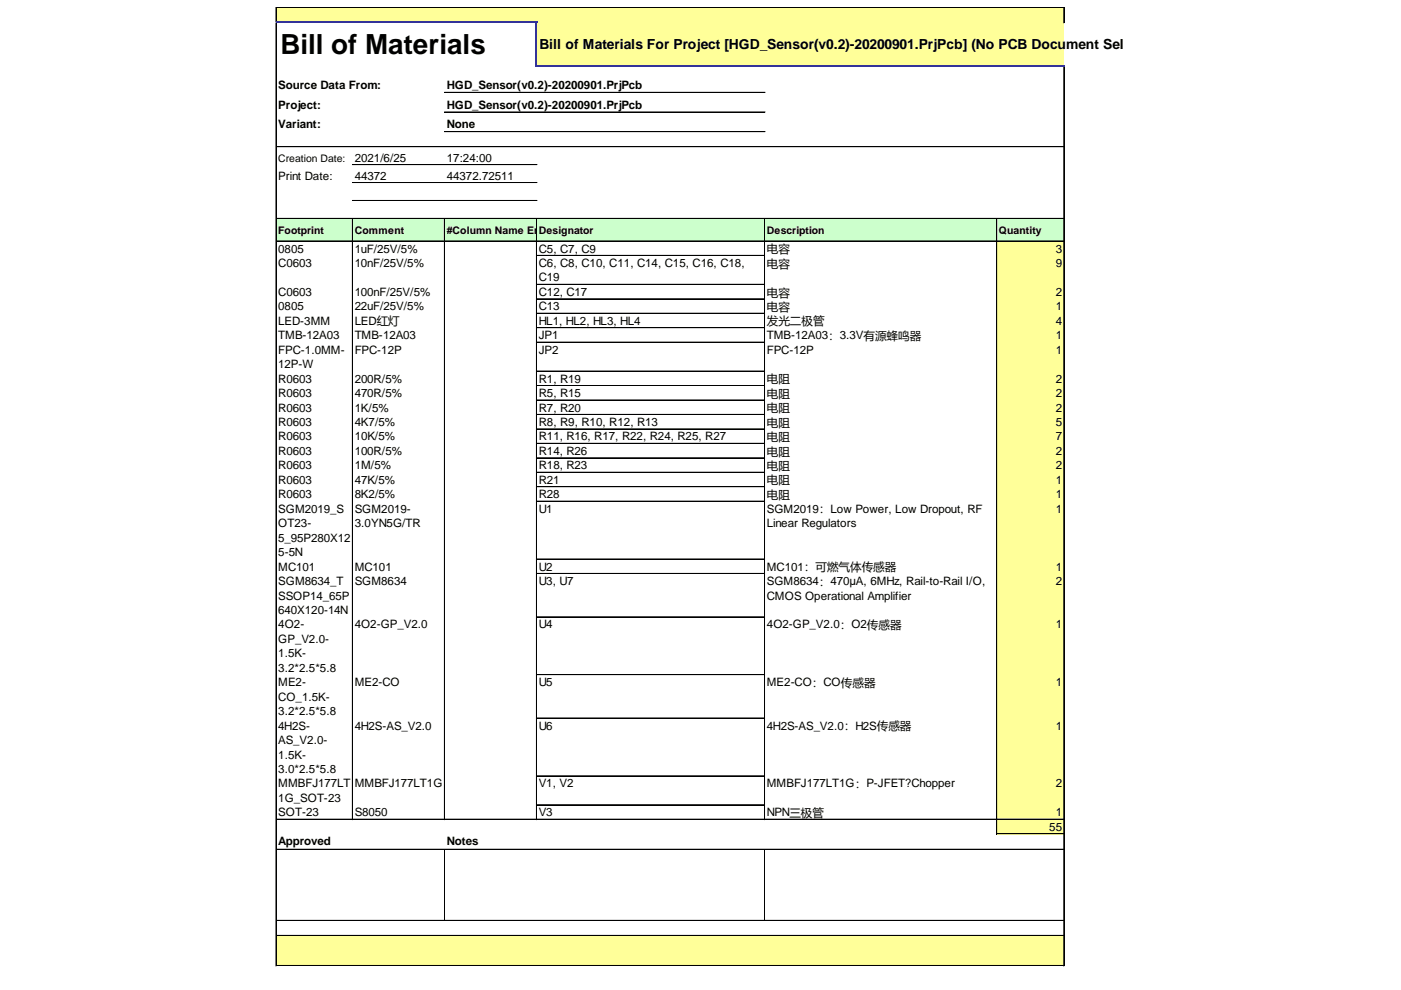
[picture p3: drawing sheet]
<svg xmlns="http://www.w3.org/2000/svg" width="297mm" height="210mm" viewBox="0 0 297 210" stroke-linecap="round" stroke-linejoin="round" font-family="sans-serif">
<defs><g id="words">
<text font-size="5.9" x="59.5" y="11.4">Bill of Materials</text>
<g font-size="2.9">
<text x="114.4" y="10.3">Bill of Materials For Project [HGD_Sensor(v0.2)-20200901.PrjPcb] (No PCB Docu</text>
<text x="226.1" y="10.3">ment Selected)</text>
</g>
<g font-size="2.5">
<text x="59" y="18.9">Source Data From:</text>
<text x="59" y="23">Project:</text>
<text x="94.7" y="18.9">HGD_Sensor(v0.2)-20200901.PrjPcb</text>
<text x="94.7" y="23">HGD_Sensor(v0.2)-20200901.PrjPcb</text>
<text x="59" y="27.2">Variant:</text>
<text x="94.7" y="27.2">None</text>
<text x="75.2" y="34.3">2021/6/25</text>
<text x="94.7" y="34.3">17:24:00</text>
<text x="59" y="38.1">Print Date:</text>
<text x="75.2" y="38.1">44372</text>
<text x="94.7" y="38.1">44372.72511</text>
<text x="59" y="53.5">0805</text>
<text x="75.2" y="53.5">1uF/25V/5%</text>
<text x="114.2" y="53.5">C5, C7, C9</text>
<text x="162.6" y="53.7">电容</text>
<text x="223.8" y="53.5">3</text>
<text x="59" y="56.6">C0603</text>
<text x="75.2" y="56.6">10nF/25V/5%</text>
<text x="114.2" y="56.6">C6, C8, C10, C11, C14, C15, C16, C18,</text>
<text x="114.2" y="59.7">C19</text>
<text x="162.6" y="56.7">电容</text>
<text x="223.8" y="56.6">9</text>
<text x="59" y="62.7">C0603</text>
<text x="59" y="65.8">0805</text>
<text x="75.2" y="62.7">100nF/25V/5%</text>
<text x="75.2" y="65.8">22uF/25V/5%</text>
<text x="114.2" y="62.7">C12, C17</text>
<text x="114.2" y="65.8">C13</text>
<text x="162.6" y="62.9">电容</text>
<text x="162.6" y="65.9">电容</text>
<text x="223.8" y="62.7">2</text>
<text x="223.8" y="65.8">1</text>
<text x="59" y="68.9">LED-3MM</text>
<text x="59" y="71.9">TMB-12A03</text>
<text x="75.2" y="68.9">LED红灯</text>
<text x="75.2" y="71.9">TMB-12A03</text>
<text x="114.2" y="68.9">HL1, HL2, HL3, HL4</text>
<text x="114.2" y="71.9">JP1</text>
<text x="162.6" y="69">发光二极管</text>
<text x="162.6" y="71.9">TMB-12A03：3.3V有源蜂鸣器</text>
<text x="223.8" y="68.9">4</text>
<text x="223.8" y="71.9">1</text>
<text x="59" y="75">FPC-1.0MM-</text>
<text x="75.2" y="75">FPC-12P</text>
<text x="114.2" y="75">JP2</text>
<text x="162.6" y="75">FPC-12P</text>
<text x="223.8" y="75">1</text>
<text x="59" y="78.1">12P-W</text>
<text x="59" y="81.1">R0603</text>
<text x="75.2" y="81.1">200R/5%</text>
<text x="114.2" y="81.1">R1, R19</text>
<text x="162.6" y="81.3">电阻</text>
<text x="223.8" y="81.1">2</text>
<text x="59" y="84.2">R0603</text>
<text x="59" y="87.3">R0603</text>
<text x="75.2" y="84.2">470R/5%</text>
<text x="75.2" y="87.3">1K/5%</text>
<text x="114.2" y="84.2">R5, R15</text>
<text x="114.2" y="87.3">R7, R20</text>
<text x="162.6" y="84.3">电阻</text>
<text x="162.6" y="87.4">电阻</text>
<text x="223.8" y="84.2">2</text>
<text x="223.8" y="87.3">2</text>
<text x="59" y="90.3">R0603</text>
<text x="59" y="93.4">R0603</text>
<text x="75.2" y="90.3">4K7/5%</text>
<text x="75.2" y="93.4">10K/5%</text>
<text x="114.2" y="90.3">R8, R9, R10, R12, R13</text>
<text x="114.2" y="93.4">R11, R16, R17, R22, R24, R25, R27</text>
<text x="162.6" y="90.5">电阻</text>
<text x="162.6" y="93.5">电阻</text>
<text x="223.8" y="90.3">5</text>
<text x="223.8" y="93.4">7</text>
<text x="59" y="96.5">R0603</text>
<text x="59" y="99.5">R0603</text>
<text x="75.2" y="96.5">100R/5%</text>
<text x="75.2" y="99.5">1M/5%</text>
<text x="114.2" y="96.5">R14, R26</text>
<text x="114.2" y="99.5">R18, R23</text>
<text x="162.6" y="96.6">电阻</text>
<text x="162.6" y="99.7">电阻</text>
<text x="223.8" y="96.5">2</text>
<text x="223.8" y="99.5">2</text>
<text x="59" y="102.6">R0603</text>
<text x="59" y="105.7">R0603</text>
<text x="75.2" y="102.6">47K/5%</text>
<text x="75.2" y="105.7">8K2/5%</text>
<text x="114.2" y="102.6">R21</text>
<text x="114.2" y="105.7">R28</text>
<text x="162.6" y="102.7">电阻</text>
<text x="162.6" y="105.8">电阻</text>
<text x="223.8" y="102.6">1</text>
<text x="223.8" y="105.7">1</text>
<text x="59" y="108.7">SGM2019_S</text>
<text x="59" y="111.8">OT23-</text>
<text x="75.2" y="108.7">SGM2019-</text>
<text x="75.2" y="111.8">3.0YN5G/TR</text>
<text x="114.2" y="108.7">U1</text>
<text x="162.6" y="108.7">SGM2019：Low Power, Low Dropout, RF</text>
<text x="162.6" y="111.8">Linear Regulators</text>
<text x="223.8" y="108.7">1</text>
<text x="59" y="114.8">5_95P280X12</text>
<text x="59" y="117.9">5-5N</text>
<text x="59" y="121">MC101</text>
<text x="59" y="124">SGM8634_T</text>
<text x="75.2" y="121">MC101</text>
<text x="75.2" y="124">SGM8634</text>
<text x="114.2" y="121">U2</text>
<text x="114.2" y="124">U3, U7</text>
<text x="162.6" y="121">MC101：可燃气体传感器</text>
<text x="162.6" y="124">SGM8634：470μA, 6MHz, Rail-to-Rail I/O,</text>
<text x="223.8" y="121">1</text>
<text x="223.8" y="124">2</text>
<text x="59" y="127.1">SSOP14_65P</text>
<text x="59" y="130.2">640X120-14N</text>
<text x="162.6" y="127.1">CMOS Operational Amplifier</text>
<text x="59" y="133.2">4O2-</text>
<text x="59" y="136.3">GP_V2.0-</text>
<text x="75.2" y="133.2">4O2-GP_V2.0</text>
<text x="114.2" y="133.2">U4</text>
<text x="162.6" y="133.2">4O2-GP_V2.0：O2传感器</text>
<text x="223.8" y="133.2">1</text>
<text x="59" y="139.4">1.5K-</text>
<text x="59" y="142.4">3.2*2.5*5.8</text>
<text x="59" y="145.5">ME2-</text>
<text x="59" y="148.6">CO_1.5K-</text>
<text x="75.2" y="145.5">ME2-CO</text>
<text x="114.2" y="145.5">U5</text>
<text x="162.6" y="145.5">ME2-CO：CO传感器</text>
<text x="223.8" y="145.5">1</text>
<text x="59" y="151.6">3.2*2.5*5.8</text>
<text x="59" y="154.7">4H2S-</text>
<text x="75.2" y="154.7">4H2S-AS_V2.0</text>
<text x="114.2" y="154.7">U6</text>
<text x="162.6" y="154.7">4H2S-AS_V2.0：H2S传感器</text>
<text x="223.8" y="154.7">1</text>
<text x="59" y="157.8">AS_V2.0-</text>
<text x="59" y="160.8">1.5K-</text>
<text x="59" y="163.9">3.0*2.5*5.8</text>
<text x="59" y="167">MMBFJ177LT</text>
<text x="75.2" y="167">MMBFJ177LT1G</text>
<text x="114.2" y="167">V1, V2</text>
<text x="162.6" y="167">MMBFJ177LT1G：P-JFET?Chopper</text>
<text x="223.8" y="167">2</text>
<text x="59" y="170">1G_SOT-23</text>
<text x="59" y="173.1">SOT-23</text>
<text x="75.2" y="173.1">S8050</text>
<text x="114.2" y="173.1">V3</text>
<text x="162.6" y="173.1">NPN三极管</text>
<text x="223.8" y="173.1">1</text>
<text x="59" y="179.2">Approved</text>
<text x="94.7" y="179.2">Notes</text>
<text x="222.5" y="176.1">55</text>
</g>
<g font-size="2.2">
<text x="59" y="34.3">Creation Date:</text>
<text x="59" y="49.5">Footprint</text>
<text x="75.2" y="49.5">Comment</text>
<text x="94.7" y="49.5">#Column Name Error:LibRef</text>
<text x="114.2" y="49.5">Designator</text>
<text x="162.6" y="49.5">Description</text>
<text x="211.8" y="49.5">Quantity</text>
</g>
</g></defs>
<g fill="#ff9">
<path d="M58.6 1.6h167.1v3.3h-167.1z"/>
<path d="M113.7 4.7h112v9.4h-112z"/>
</g>
<path d="M58.6 46.3h167.1v4.9h-167.1z" fill="#cfc"/>
<g fill="#ff9">
<path d="M211.3 51.1h14.4v3.2h-14.4z"/>
<path d="M211.3 54.1h14.4v6.3h-14.4z"/>
<path d="M211.3 60.3h14.4v3.2h-14.4z"/>
<path d="M211.3 63.3h14.4v3.2h-14.4z"/>
<path d="M211.3 66.4h14.4v3.2h-14.4z"/>
<path d="M211.3 69.5h14.4v3.2h-14.4z"/>
<path d="M211.3 72.5h14.4v6.3h-14.4z"/>
<path d="M211.3 78.7h14.4v3.2h-14.4z"/>
<path d="M211.3 81.7h14.4v3.2h-14.4z"/>
<path d="M211.3 84.8h14.4v3.2h-14.4z"/>
<path d="M211.3 87.9h14.4v3.2h-14.4z"/>
<path d="M211.3 90.9h14.4v3.2h-14.4z"/>
<path d="M211.3 94h14.4v3.2h-14.4z"/>
<path d="M211.3 97.1h14.4v3.1h-14.4z"/>
<path d="M211.3 100.1h14.4v3.2h-14.4z"/>
<path d="M211.3 103.2h14.4v3.2h-14.4z"/>
<path d="M211.3 106.3h14.4v12.3h-14.4z"/>
<path d="M211.3 118.5h14.4v3.2h-14.4z"/>
<path d="M211.3 121.6h14.4v9.3h-14.4z"/>
<path d="M211.3 130.8h14.4v12.4h-14.4z"/>
<path d="M211.3 143h14.4v9.4h-14.4z"/>
<path d="M211.3 152.2h14.4v24.7h-14.4z"/>
<path d="M58.6 198.3h167.1v6.5h-167.1z"/>
</g>
<g fill="none" stroke="#000" stroke-width=".21">
<path d="M58.5 1.6v3M58.5 4.9v199.9M58.6 1.6v3M58.6 4.9v199.9M58.6 1.6h167.1M94.2 19.6h68M225.5 1.7v3.2M225.5 14.1v190.7M225.6 1.7v3.2M225.6 14.1v190.7M58.6 31.1h167.1M58.6 31.2h167.1"/>
<path d="M74.7 34.9h39.2M74.7 35h39.2M74.7 38.7h39.2M74.7 38.8h39.2M94.2 23.7h68M94.2 23.8h68M94.2 27.9h68M94.2 28h68M58.6 46.3h167.1M58.6 46.4h167.1M58.6 51.1h167.1M74.7 46.4v127.4"/>
<path d="M74.7 42.5h39.2M74.7 42.6h39.2M74.8 46.4v127.4M94.2 46.4v127.4M94.3 46.4v127.4M113.7 46.4v127.4M113.8 46.4v127.4M113.9 54.1h48.2M113.9 54.2h48.2M162.1 46.4v127.4M162.2 46.4v127.4M211.3 46.4v130.5"/>
<path d="M211.4 46.4v130.5M113.9 60.3h48.2M113.9 63.3h48.2M113.9 63.4h48.2M113.9 66.4h48.2M113.9 66.5h48.2M113.9 69.5h48.2M113.9 72.5h48.2M113.9 72.6h48.2M113.9 78.7h48.2M113.9 81.7h48.2M113.9 81.8h48.2"/>
<path d="M113.9 84.8h48.2M113.9 84.9h48.2M113.9 87.9h48.2M113.9 90.9h48.2M113.9 91h48.2M113.9 94h48.2M113.9 94.1h48.2M113.9 97.1h48.2M113.9 100.1h48.2M113.9 100.2h48.2M113.9 103.2h48.2M113.9 103.3h48.2"/>
<path d="M113.9 106.3h48.2M113.9 118.5h48.2M113.9 118.6h48.2M113.9 121.6h48.2M113.9 130.8h48.2M113.9 143h48.2M113.9 143.1h48.2M113.9 152.2h48.2M113.9 152.3h48.2M58.6 173.7h167.1M113.9 164.5h48.2M113.9 164.6h48.2"/>
<path d="M113.9 170.6h48.2M113.9 170.7h48.2M211.4 176.7h14.3M211.4 176.8h14.3M58.6 180.1h167.1M58.6 195.1h167.1M58.6 195.2h167.1M58.6 198.3h167.1M58.6 198.4h167.1M94.3 180.2v14.9M162.2 180.2v14.9M58.6 204.7h167.1"/>
<path d="M58.6 204.8h167.1"/>
</g>
<path d="M58.5 4.7h55.4M113.7 4.9v9.2M113.9 13.9h111.8" fill="none" stroke="#339" stroke-width=".25"/>
<use href="#words"/>
</svg>
